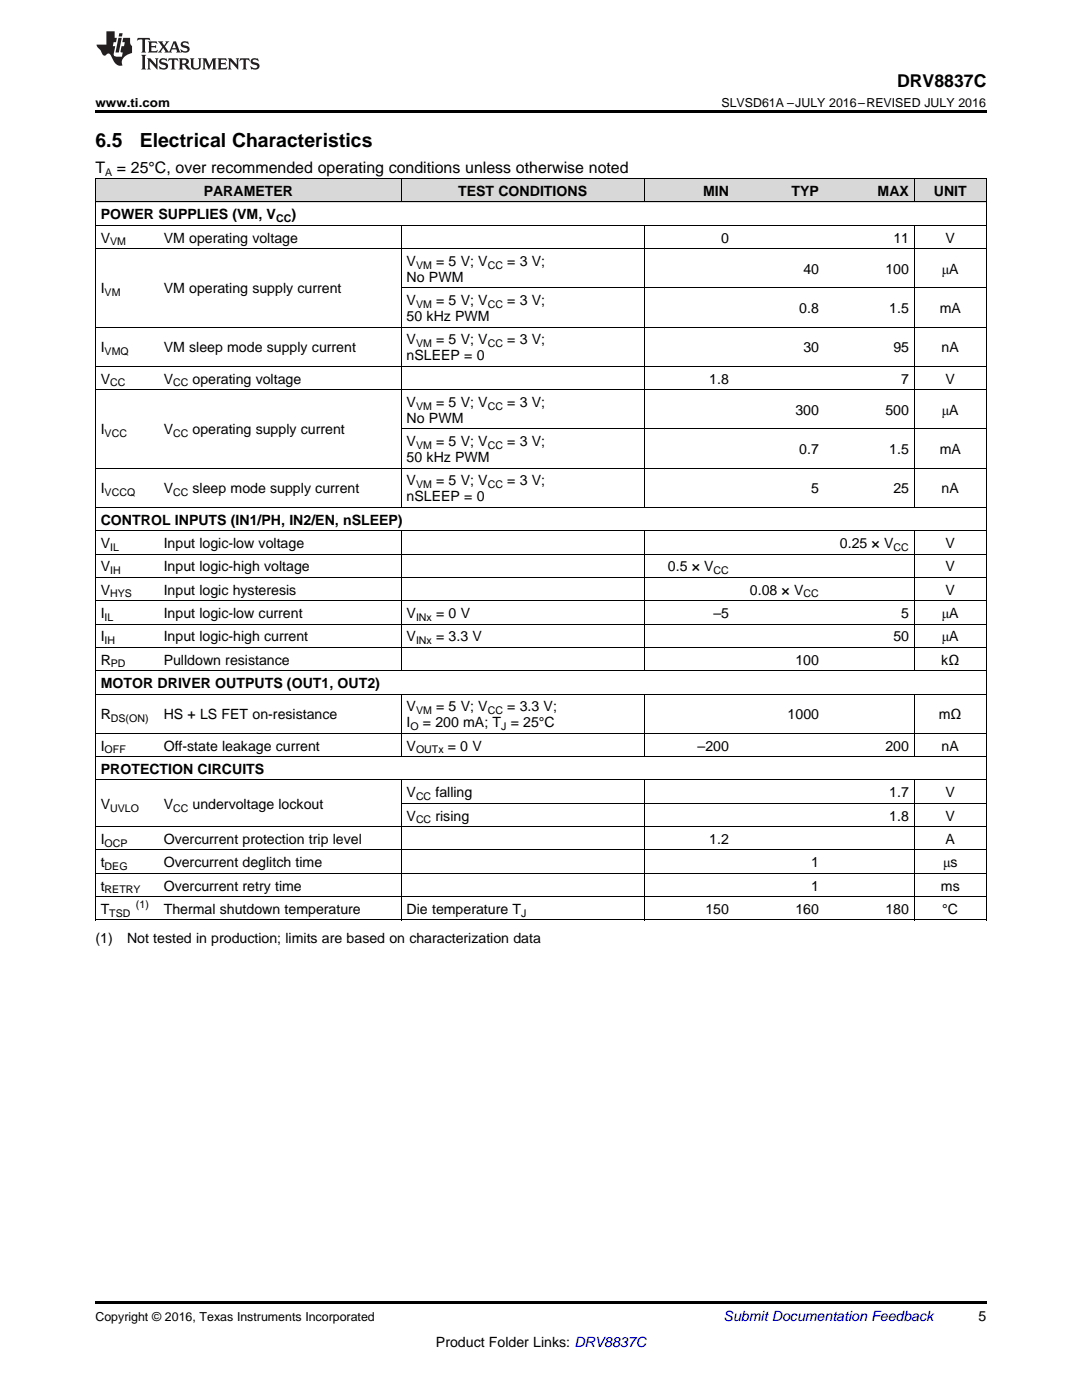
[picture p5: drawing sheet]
<svg xmlns="http://www.w3.org/2000/svg" width="216mm" height="279mm" viewBox="0 0 216 279" stroke-linecap="round" stroke-linejoin="round" font-family="sans-serif">
<defs><g id="words">
<g font-size="3.9">
<text x="19" y="29.3">6.5</text>
<text x="27.9" y="29.3">Electrical Characteristics</text>
</g>
<text font-size="3.5" x="179" y="17.3">DRV8837C</text>
<g font-size="3.2">
<text x="19" y="34.4">T</text>
<text x="23.3" y="34.4">= 25°C, over recommended operating conditions unless otherwise noted</text>
</g>
<g font-size="2.8">
<text x="40.6" y="39.1">PARAMETER</text>
<text x="91.4" y="39.1">TEST CONDITIONS</text>
<text x="140.3" y="39.1">MIN</text>
<text x="157.9" y="39.1">TYP</text>
<text x="175.1" y="39.1">MAX</text>
<text x="186.3" y="39.1">UNIT</text>
<text x="20.1" y="43.7">POWER SUPPLIES (VM, V</text>
<text x="58.2" y="43.7">)</text>
<text x="20.1" y="48.4">V</text>
<text x="32.7" y="48.4">VM operating voltage</text>
<text x="81.1" y="53.1">V</text>
<text x="87" y="53.1">= 5 V; V</text>
<text x="101.2" y="53.1">= 3 V;</text>
<text x="143.9" y="48.4">0</text>
<text x="178.3" y="48.4">11</text>
<text x="188.7" y="48.4">V</text>
<text x="20.1" y="58.6">I</text>
<text x="32.7" y="58.6">VM operating supply current</text>
<text x="81.1" y="56.2">No PWM</text>
<text x="160.3" y="54.6">40</text>
<text x="176.7" y="54.6">100</text>
<text x="187.9" y="54.6">μA</text>
<text x="81.1" y="60.9">V</text>
<text x="81.1" y="64.1">50 kHz PWM</text>
<text x="87" y="60.9">= 5 V; V</text>
<text x="101.2" y="60.9">= 3 V;</text>
<text x="159.5" y="62.5">0.8</text>
<text x="177.4" y="62.5">1.5</text>
<text x="187.5" y="62.5">mA</text>
<text x="20.1" y="70.3">I</text>
<text x="32.7" y="70.3">VM sleep mode supply current</text>
<text x="81.1" y="68.7">V</text>
<text x="81.1" y="71.9">nSLEEP = 0</text>
<text x="87" y="68.7">= 5 V; V</text>
<text x="101.2" y="68.7">= 3 V;</text>
<text x="160.3" y="70.3">30</text>
<text x="178.3" y="70.3">95</text>
<text x="187.9" y="70.3">nA</text>
<text x="20.1" y="76.6">V</text>
<text x="32.7" y="76.6">V</text>
<text x="38.4" y="76.6">operating voltage</text>
<text x="141.5" y="76.6">1.8</text>
<text x="179.8" y="76.6">7</text>
<text x="188.7" y="76.6">V</text>
<text x="81.1" y="81.2">V</text>
<text x="87" y="81.2">= 5 V; V</text>
<text x="101.2" y="81.2">= 3 V;</text>
<text x="158.7" y="82.8">300</text>
<text x="176.7" y="82.8">500</text>
<text x="187.9" y="82.8">μA</text>
<text x="20.1" y="86.7">I</text>
<text x="32.7" y="86.7">V</text>
<text x="38.4" y="86.7">operating supply current</text>
<text x="81.1" y="84.4">No PWM</text>
<text x="81.1" y="89">V</text>
<text x="87" y="89">= 5 V; V</text>
<text x="101.2" y="89">= 3 V;</text>
<text x="81.1" y="92.2">50 kHz PWM</text>
<text x="159.5" y="90.6">0.7</text>
<text x="177.4" y="90.6">1.5</text>
<text x="187.5" y="90.6">mA</text>
<text x="20.1" y="98.5">I</text>
<text x="32.7" y="98.5">V</text>
<text x="38.4" y="98.5">sleep mode supply current</text>
<text x="81.1" y="96.9">V</text>
<text x="81.1" y="100">nSLEEP = 0</text>
<text x="87" y="96.9">= 5 V; V</text>
<text x="101.2" y="96.9">= 3 V;</text>
<text x="161.9" y="98.5">5</text>
<text x="178.3" y="98.5">25</text>
<text x="187.9" y="98.5">nA</text>
<text x="20.1" y="104.7">CONTROL INPUTS (IN1/PH, IN2/EN, nSLEEP)</text>
<text x="20.1" y="109.4">V</text>
<text x="32.7" y="109.4">Input logic-low voltage</text>
<text x="167.6" y="109.4">0.25 × V</text>
<text x="188.7" y="109.4">V</text>
<text x="20.1" y="114">V</text>
<text x="20.1" y="118.7">V</text>
<text x="32.7" y="114">Input logic-high voltage</text>
<text x="32.7" y="118.7">Input logic hysteresis</text>
<text x="133.3" y="114">0.5 × V</text>
<text x="149.6" y="118.7">0.08 × V</text>
<text x="188.7" y="114">V</text>
<text x="188.7" y="118.7">V</text>
<text x="20.1" y="123.3">I</text>
<text x="32.7" y="123.3">Input logic-low current</text>
<text x="81.1" y="123.3">V</text>
<text x="87" y="123.3">= 0 V</text>
<text x="142.3" y="123.3">–5</text>
<text x="179.8" y="123.3">5</text>
<text x="187.9" y="123.3">μA</text>
<text x="20.1" y="128">I</text>
<text x="32.7" y="128">Input logic-high current</text>
<text x="81.1" y="128">V</text>
<text x="87" y="128">= 3.3 V</text>
<text x="178.3" y="128">50</text>
<text x="187.9" y="128">μA</text>
<text x="20.1" y="132.6">R</text>
<text x="20.1" y="137.3">MOTOR DRIVER OUTPUTS (OUT1, OUT2)</text>
<text x="32.7" y="132.6">Pulldown resistance</text>
<text x="158.7" y="132.6">100</text>
<text x="187.8" y="132.6">kΩ</text>
<text x="20.1" y="143.5">R</text>
<text x="32.7" y="143.5">HS + LS FET on-resistance</text>
<text x="81.1" y="142">V</text>
<text x="87" y="142">= 5 V; V</text>
<text x="101.2" y="142">= 3.3 V;</text>
<text x="157.2" y="143.5">1000</text>
<text x="187.4" y="143.5">mΩ</text>
<text x="20.1" y="149.8">I</text>
<text x="32.7" y="149.8">Off-state leakage current</text>
<text x="81.1" y="145.1">I</text>
<text x="81.1" y="149.8">V</text>
<text x="84.4" y="145.1">= 200 mA; T = 25°C</text>
<text x="89.4" y="149.8">= 0 V</text>
<text x="139.2" y="149.8">–200</text>
<text x="176.7" y="149.8">200</text>
<text x="187.9" y="149.8">nA</text>
<text x="20.1" y="154.4">PROTECTION CIRCUITS</text>
<text x="20.1" y="161.4">V</text>
<text x="32.7" y="161.4">V</text>
<text x="38.4" y="161.4">undervoltage lockout</text>
<text x="81.1" y="159.1">V</text>
<text x="86.9" y="159.1">falling</text>
<text x="177.4" y="159.1">1.7</text>
<text x="188.7" y="159.1">V</text>
<text x="81.1" y="163.8">V</text>
<text x="86.9" y="163.8">rising</text>
<text x="177.4" y="163.8">1.8</text>
<text x="188.7" y="163.8">V</text>
<text x="20.1" y="168.4">I</text>
<text x="20.1" y="173.1">t</text>
<text x="32.7" y="168.4">Overcurrent protection trip level</text>
<text x="32.7" y="173.1">Overcurrent deglitch time</text>
<text x="141.5" y="168.4">1.2</text>
<text x="161.9" y="173.1">1</text>
<text x="188.2" y="173.1">μs</text>
<text x="188.7" y="168.4">A</text>
<text x="20.1" y="177.7">t</text>
<text x="32.7" y="177.7">Overcurrent retry time</text>
<text x="161.9" y="177.7">1</text>
<text x="187.7" y="177.7">ms</text>
<text x="20.1" y="182.4">T</text>
<text x="32.7" y="182.4">Thermal shutdown temperature</text>
<text x="81.1" y="182.4">Die temperature T</text>
<text x="140.8" y="182.4">150</text>
<text x="158.7" y="182.4">160</text>
<text x="176.7" y="182.4">180</text>
<text x="188" y="182.4">°C</text>
<text x="19" y="188.2">(1)</text>
<text x="25.4" y="188.2">Not tested in production; limits are based on characterization data</text>
<text x="195.3" y="263.6">5</text>
<text x="87" y="268.9">Product Folder Links: DRV8837C</text>
</g>
<text font-size="2.8" fill="#0000c8" x="144.4" y="263.6">Submit Documentation Feedback</text>
<g font-size="2.5">
<text x="19" y="21.4">www.ti.com</text>
<text x="144" y="21.4">SLVSD61A –JULY 2016–REVISED JULY 2016</text>
<text x="19" y="263.6">Copyright © 2016, Texas Instruments Incorporated</text>
</g>
<g font-size="2.1">
<text x="21" y="35.1">A</text>
<text x="55.1" y="44.3">CC</text>
<text x="22" y="49">VM</text>
<text x="83" y="53.6">VM</text>
<text x="97.3" y="53.6">CC</text>
<text x="20.9" y="59.1">VM</text>
<text x="83" y="61.5">VM</text>
<text x="97.3" y="61.5">CC</text>
<text x="20.9" y="70.9">VMQ</text>
<text x="83" y="69.3">VM</text>
<text x="97.3" y="69.3">CC</text>
<text x="22" y="77.1">CC</text>
<text x="34.5" y="77.1">CC</text>
<text x="83" y="81.8">VM</text>
<text x="97.3" y="81.8">CC</text>
<text x="20.9" y="87.3">VCC</text>
<text x="34.5" y="87.3">CC</text>
<text x="83" y="89.6">VM</text>
<text x="97.3" y="89.6">CC</text>
<text x="20.9" y="99">VCCQ</text>
<text x="34.5" y="99">CC</text>
<text x="83" y="97.4">VM</text>
<text x="97.3" y="97.4">CC</text>
<text x="22" y="109.9">IL</text>
<text x="178.3" y="109.9">CC</text>
<text x="22" y="114.6">IH</text>
<text x="22" y="119.2">HYS</text>
<text x="142.4" y="114.6">CC</text>
<text x="160.3" y="119.2">CC</text>
<text x="20.9" y="123.9">IL</text>
<text x="83" y="123.9">INx</text>
<text x="20.9" y="128.6">IH</text>
<text x="83" y="128.6">INx</text>
<text x="22.1" y="133.2">PD</text>
<text x="83" y="142.5">VM</text>
<text x="97.3" y="142.5">CC</text>
<text x="22.1" y="144.1">DS(ON)</text>
<text x="81.9" y="145.7">O</text>
<text x="100" y="145.7">J</text>
<text x="20.9" y="150.4">OFF</text>
<text x="83" y="150.4">OUTx</text>
<text x="22" y="162">UVLO</text>
<text x="34.5" y="162">CC</text>
<text x="83" y="159.7">CC</text>
<text x="83" y="164.3">CC</text>
<text x="20.9" y="169">OCP</text>
<text x="20.9" y="173.6">DEG</text>
<text x="20.9" y="178.3">RETRY</text>
<text x="21.8" y="183">TSD</text>
<text x="27.1" y="181.3">(1)</text>
<text x="104" y="183">J</text>
</g>
</g></defs>
<g fill="#d8d8d8">
<path d="M19 35.7h12.6v4.7h-12.6z"/>
<path d="M31.6 35.7h48.5v4.7h-48.5z"/>
<path d="M80.1 35.7h48.5v4.7h-48.5z"/>
<path d="M128.6 35.7h17.9v4.7h-17.9z"/>
<path d="M146.5 35.7h18v4.7h-18z"/>
<path d="M164.5 35.7h18v4.7h-18z"/>
<path d="M182.5 35.7h14.3v4.7h-14.3z"/>
</g>
<path d="M19 22h177.8v.5h-177.8zM19 183.6l.2 .1zM80 183.6l.1 .1zM128.5 183.6l.1 .1zM182.4 183.6l.1 .1zM196.7 183.6l.1 .1zM19 259.7h177.8v.5h-177.8z" fill="#000"/>
<g fill="none" stroke="#000" stroke-width=".2">
<path d="M19 35.6h177.8M19.1 35.7v148M80 35.7v4.7M128.5 35.7v4.7M182.4 35.7v4.7M196.8 35.7v148M19 49.6h177.8M19 45h177.8M19 40.3h177.8M80 45v56.3M80.1 57.4h116.7M128.5 45v56.3"/>
<path d="M182.4 45v56.3M19 77.8h177.8M19 73.1h177.8M19 65.3h177.8M19 93.4h177.8M80.1 85.6h116.7M19 119.9h177.8M19 115.2h177.8M19 110.6h177.8M19 105.9h177.8M19 101.3h177.8M80 105.9v28"/>
<path d="M128.5 105.9v28M182.4 105.9v28M19 138.5h177.8M19 133.9h177.8M19 129.2h177.8M19 124.5h177.8M80 138.5v12.6M128.5 138.5v12.6M182.4 138.5v12.6M19 155.7h177.8M19 151h177.8M19 146.3h177.8"/>
<path d="M80 155.7v28M128.5 155.7v28M182.4 155.7v28M19 178.9h177.8M19 174.3h177.8M19 169.6h177.8M19 165h177.8M80.1 160.3h116.7M19 183.6h177.8"/>
</g>
<g fill="#231f20">
<path d="M27.5 7.6l-.1 .5 .4-.2h.6v.1v2.1l-.2 .4h1l-.3-.4v-2.1l.1-.1h.5l.5 .2-.2-.5zM29.5 8.3l.2 .3v1.5l-.2 .4h1.8l.2-.6a1.04 1.04 0 0 1-1.3 .2v-.7h.6l.3 .2v-.6l-.3 .2h-.6v-.6l.8-.1 .4 .3-.2-.5zM31.5 8.3l.9 1.1-.9 1.1h.8l-.2-.2 .5-.7 .4 .7-.2 .2h1.5l-.1-.2 .1-.4h.9l.1 .4-.2 .2h1l-.3-.3-.7-1.9h-.5l-.9 2-.8-1 .9-1h-.8l.1 .3-.3 .5-.4-.6 .2-.2zM34.7 8.6l.4 1h-.7zM36.3 8.4a.63 .63 0 0 0-.2 .7 .63 .63 0 0 0 .6 .4l.6 .2 .1 .2a.75 .75 0 0 1-.7 .4 .75 .75 0 0 1-.6-.5l.1 .7 .1-.1a1.11 1.11 0 0 0 1.5-.6 1.13 1.13 0 0 0-1.2-.8l-.1-.4a1.04 1.04 0 0 1 1.2 .2l-.2-.5-.1 .1-.5-.2zM28.2 10.9l.2 .4v2.2l-.2 .4h1l-.3-.4v-2.2l.3-.4zM29.3 11.6l.3 .4v1.5l-.3 .4h.8l-.2-.4v-1.3l1.5 1.7v-1.9l.2-.4h-.7l.2 .4v.9l-1.1-1.3zM32 11.8a.62 .62 0 0 0-.2 .7 .62 .62 0 0 0 .6 .4l.6 .1 .1 .3a.76 .76 0 0 1-.7 .3 .76 .76 0 0 1-.6-.4l.1 .7 .1-.1a1.11 1.11 0 0 0 1.5-.6 1.13 1.13 0 0 0-1.2-.8l-.1-.4a1.04 1.04 0 0 1 1.2 .2l-.2-.6-.1 .1-.5-.1zM33.7 11.6l-.2 .6a.61 .61 0 0 1 .8-.3v1.6l-.2 .4h.9l-.2-.4v-1.6a.63 .63 0 0 1 .8 .3l-.2-.6zM35.6 11.6l.3 .4v1.5l-.3 .4h1l-.2-.2v-.8l.5 .2a.76 .76 0 0 0 1.2 .7l-1-1a.58 .58 0 0 0 .6-.5 .58 .58 0 0 0-.5-.6zM36.4 11.9h.1a.45 .45 0 0 1 .5 .1 .45 .45 0 0 1 .1 .5l-.7 .2zM37.9 11.6l.2 .2a2.17 2.17 0 0 0 .3 1.9 .99 .99 0 0 0 1.6-.6v-1.1l.2-.4h-.7l.2 .2a1.92 1.92 0 0 1-.2 1.8 .6 .6 0 0 1-.9-.5v-1.1l.2-.4zM40.4 11.6l.2 .4v1.5l-.2 .4h.7l-.2-.4v-1.4l.8 1.8 .8-1.8v1.4l-.2 .4h.9l-.2-.4v-1.5l.2-.4h-.8l-.6 1.5-.6-1.5zM43.4 11.6l.2 .4v1.5l-.2 .4h1.8l.2-.6a1.04 1.04 0 0 1-1.3 .1v-.6h.5l.4 .2v-.6l-.4 .2h-.5v-.7h.8l.3 .3-.1-.6zM45.5 11.6l.2 .4v1.5l-.2 .4h.7l-.2-.4v-1.3l1.5 1.7v-1.9l.2-.4h-.7l.2 .4v.9l-1.1-1.3zM47.9 11.6l-.1 .6a.61 .61 0 0 1 .8-.3v1.6l-.3 .4h1l-.3-.4 .1-1.6a.63 .63 0 0 1 .7 .3l-.1-.6zM50.2 11.8a.62 .62 0 0 0-.2 .7 .62 .62 0 0 0 .6 .4l.6 .1 .2 .3a.76 .76 0 0 1-.8 .3 .76 .76 0 0 1-.6-.4l.1 .7 .2-.1a1.11 1.11 0 0 0 1.5-.6 1.13 1.13 0 0 0-1.3-.8l-.1-.4a1.04 1.04 0 0 1 1.2 .2l-.1-.6-.2 .1-.5-.1z"/>
<path d="M21.2 6.3v2.6h-1.9l.1 .4 .7 .9a.91 .91 0 0 0 1 .8 .56 .56 0 0 1 .5-.3 .56 .56 0 0 1 .5 .3l.4 .8a1.53 1.53 0 0 0 1.9 1.2 1.54 1.54 0 0 1 1-2.1l.9-.3v-1.4a1.52 1.52 0 0 1-.3-1.6h-1.4l-.2 .8h.5l-.2 .8h-.4l-.2 1v.2l.4 .1-.2 .8a1.93 1.93 0 0 1-1.6-.3l.3-1.8h-.5l.2-.8h.4l.2-.8h-.4v-1.3zM23.6 7.6l-.6 2.9h.7l.6-2.9zM23.8 6.6l-.1 .7h.6l.2-.7z"/>
</g>
<use href="#words"/>
</svg>
